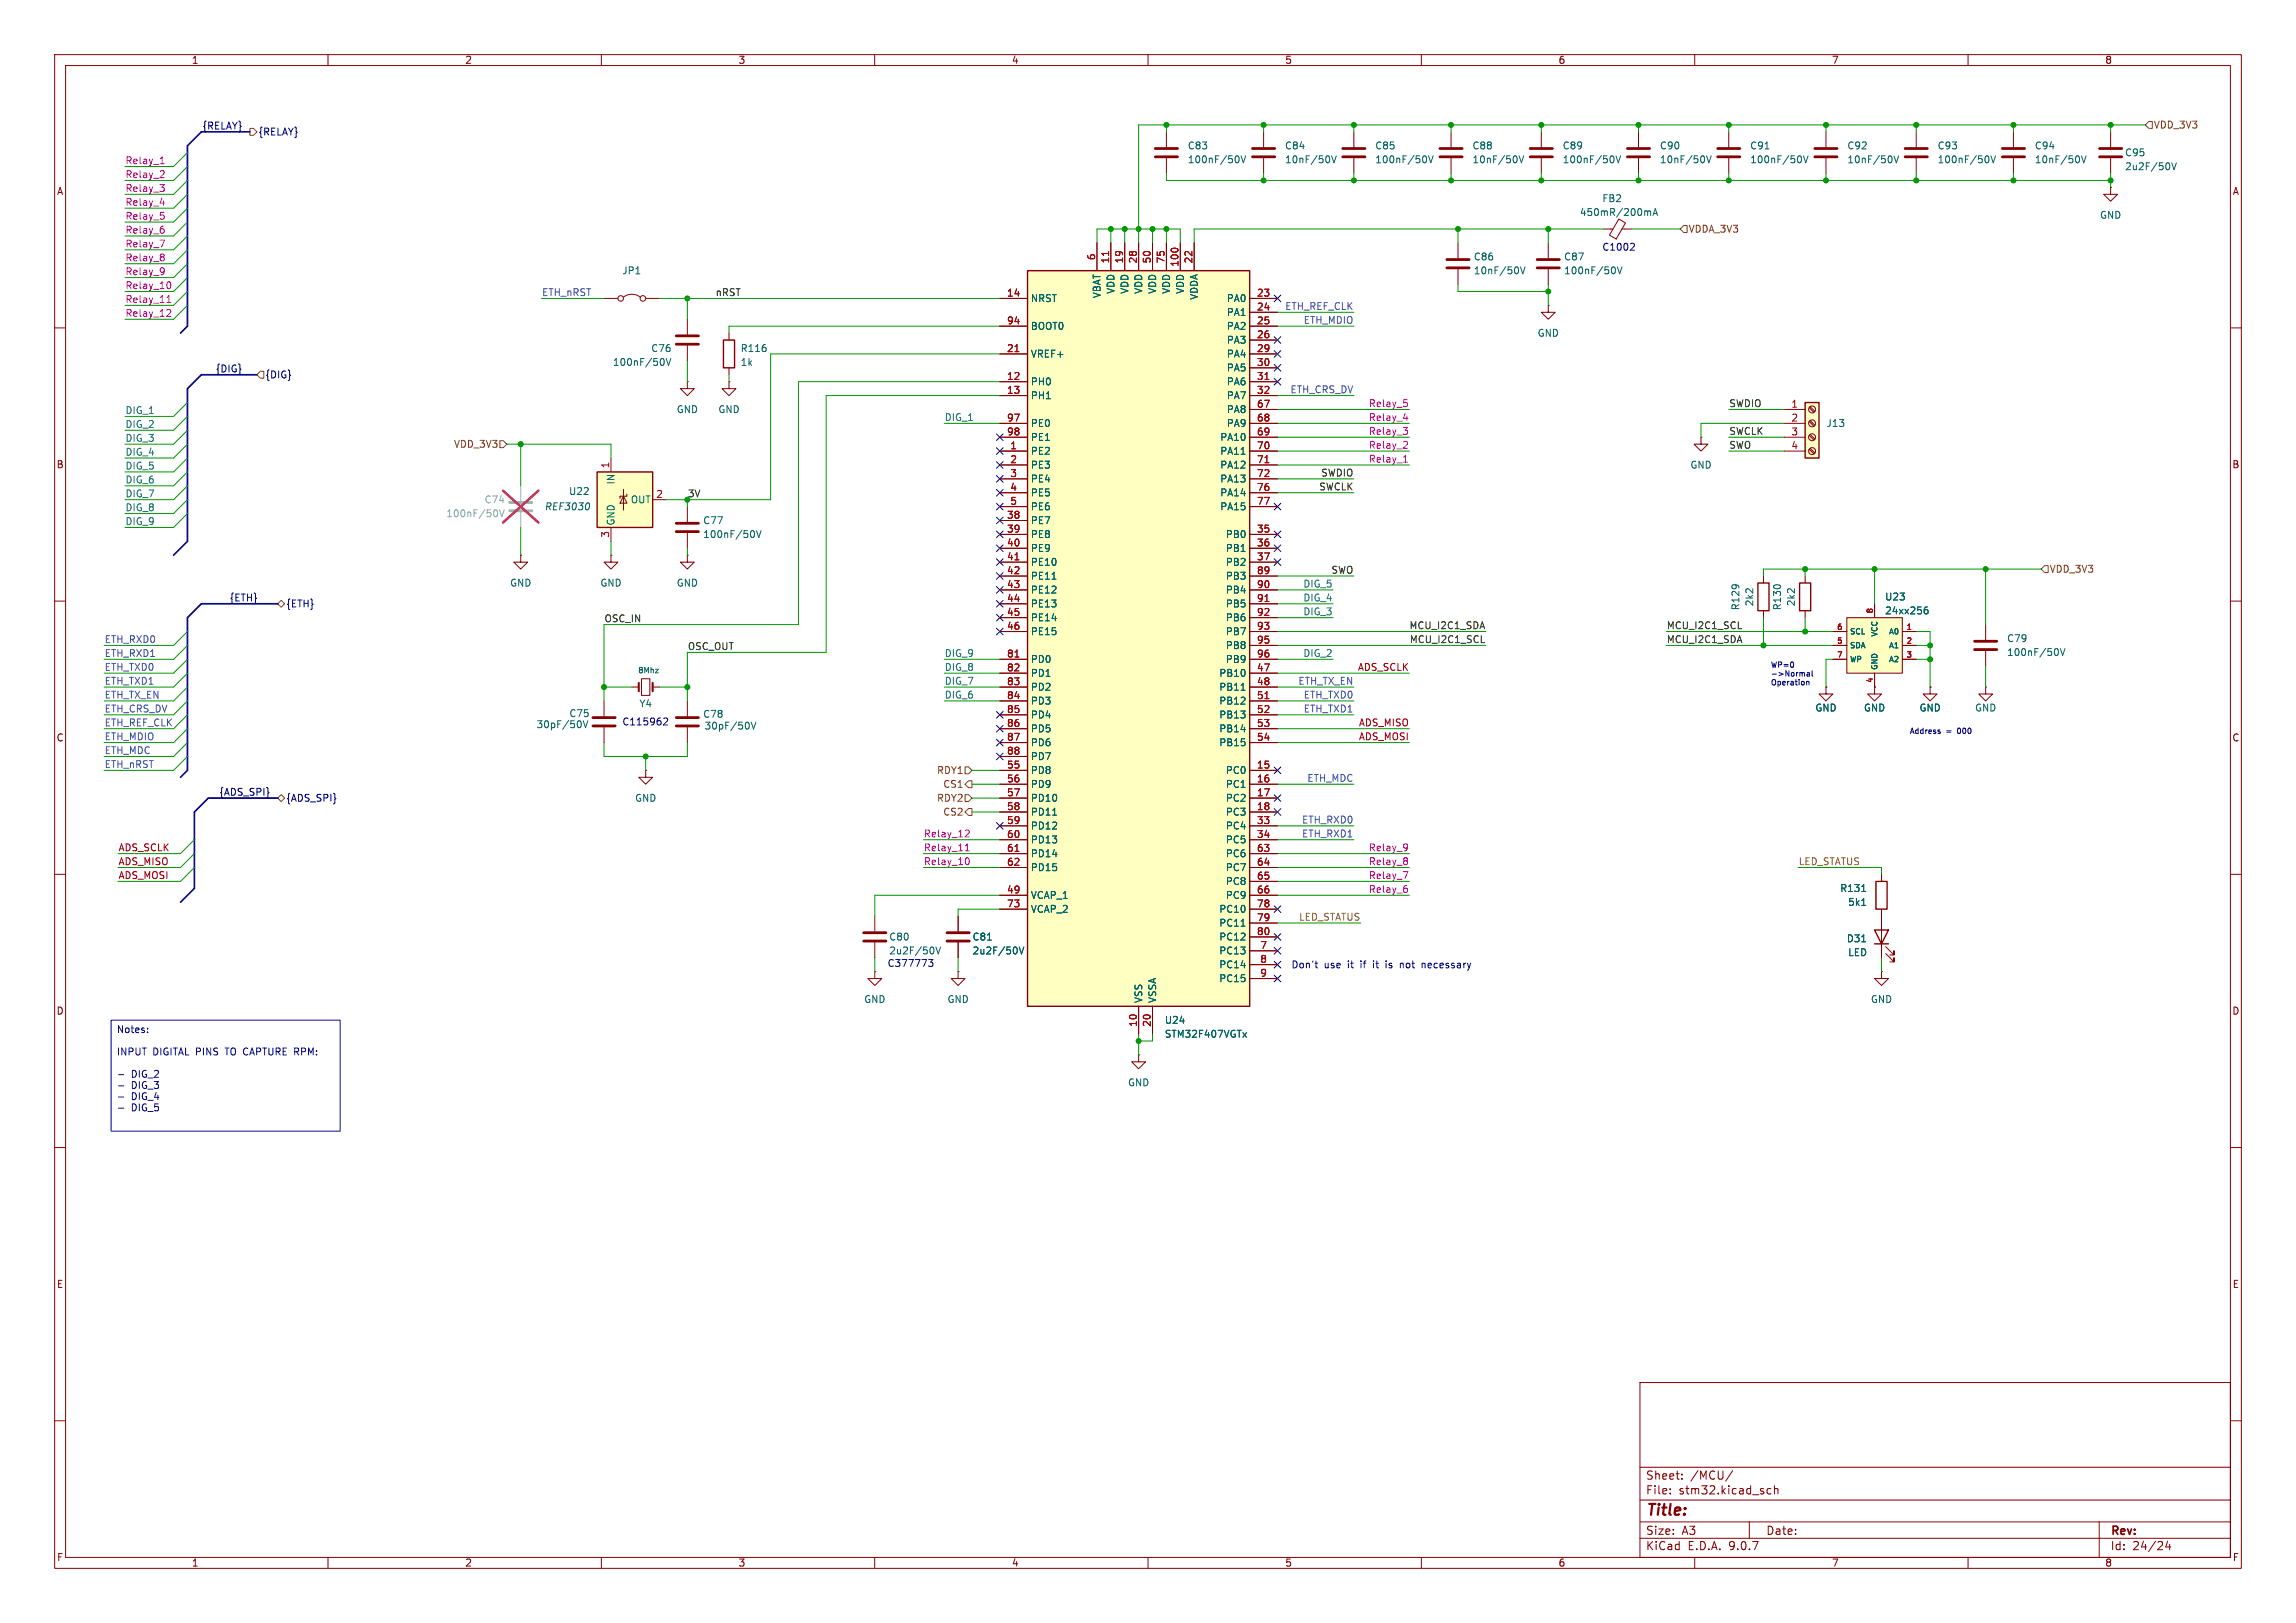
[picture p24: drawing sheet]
<svg xmlns="http://www.w3.org/2000/svg" width="420mm" height="297mm" viewBox="0 0 420 297" stroke-linecap="round" stroke-linejoin="round" font-family="sans-serif">
<defs><g id="words">
<text font-size="2.8" fill="#840000" x="301" y="277.9">Title:</text>
<g font-size="2.1" fill="#840000">
<text x="301" y="273.7">File:</text>
<text x="301" y="271">Sheet:</text>
<text x="307.1" y="273.7">stm32.kicad_sch</text>
<text x="309.2" y="271">/MCU/</text>
<text x="301" y="281.1">Size:</text>
<text x="307.6" y="281.1">A3</text>
<text x="323" y="281.1">Date:</text>
<text x="386" y="281.3">Rev:</text>
<text x="301" y="283.9">KiCad</text>
<text x="308.7" y="283.9">E.D.A.</text>
<text x="316.3" y="283.9">9.0.7</text>
<text x="386" y="283.9">Id:</text>
<text x="390.1" y="283.9">24/24</text>
</g>
<g font-size="1.8" fill="#840000">
<text x="35" y="11.9">1</text>
<text x="85" y="11.9">2</text>
<text x="135" y="11.9">3</text>
<text x="185" y="11.9">4</text>
<text x="235" y="11.9">5</text>
<text x="285" y="11.9">6</text>
<text x="335" y="11.9">7</text>
<text x="385" y="11.9">8</text>
<text x="10.3" y="35.9">A</text>
<text x="408.3" y="35.9">A</text>
<text x="10.3" y="85.9">B</text>
<text x="408.2" y="85.9">B</text>
<text x="10.3" y="135.9">C</text>
<text x="408.2" y="135.9">C</text>
<text x="10.3" y="185.9">D</text>
<text x="408.2" y="185.9">D</text>
<text x="10.3" y="235.9">E</text>
<text x="408.3" y="235.9">E</text>
<text x="10.3" y="285.9">F</text>
<text x="35" y="286.9">1</text>
<text x="85" y="286.9">2</text>
<text x="135" y="286.9">3</text>
<text x="185" y="286.9">4</text>
<text x="235" y="286.9">5</text>
<text x="285" y="286.9">6</text>
<text x="335" y="286.9">7</text>
<text x="385" y="286.9">8</text>
<text x="408.3" y="285.9">F</text>
</g>
<g font-size="1.8" fill="#000084">
<text x="36.9" y="23.8">{RELAY}</text>
<text x="47.2" y="25">{RELAY}</text>
<text x="39.4" y="68.2">{DIG}</text>
<text x="48.5" y="69.4">{DIG}</text>
<text x="41.9" y="110.1">{ETH}</text>
<text x="52.3" y="111.4">{ETH}</text>
<text x="40" y="145.7">{ADS_SPI}</text>
<text x="52.3" y="146.9">{ADS_SPI}</text>
</g>
<g font-size="1.8" fill="#725600">
<text x="393.9" y="23.7">VDD_3V3</text>
<text x="308.8" y="42.8">VDDA_3V3</text>
<text x="82.9" y="82.1">VDD_3V3</text>
<text x="374.8" y="105">VDD_3V3</text>
<text x="171.3" y="141.8">RDY1</text>
<text x="171.3" y="146.9">RDY2</text>
<text x="172.4" y="144.4">CS1</text>
<text x="172.4" y="149.5">CS2</text>
</g>
<g font-size="1.8" fill="#006464">
<text x="217.2" y="27.5">C83</text>
<text x="235" y="27.5">C84</text>
<text x="251.5" y="27.5">C85</text>
<text x="269.2" y="27.5">C88</text>
<text x="285.8" y="27.5">C89</text>
<text x="303.5" y="27.5">C90</text>
<text x="320" y="27.5">C91</text>
<text x="337.8" y="27.5">C92</text>
<text x="354.3" y="27.5">C93</text>
<text x="372.1" y="27.5">C94</text>
<text x="388.6" y="28.8">C95</text>
<text x="217.2" y="30.1">100nF/50V</text>
<text x="235" y="30.1">10nF/50V</text>
<text x="251.5" y="30.1">100nF/50V</text>
<text x="269.2" y="30.1">10nF/50V</text>
<text x="285.8" y="30.1">100nF/50V</text>
<text x="303.5" y="30.1">10nF/50V</text>
<text x="320" y="30.1">100nF/50V</text>
<text x="337.8" y="30.1">10nF/50V</text>
<text x="354.3" y="30.1">100nF/50V</text>
<text x="372.1" y="30.1">10nF/50V</text>
<text x="388.6" y="31.3">2u2F/50V</text>
<text x="288.9" y="39.7">450mR/200mA</text>
<text x="293" y="37.2">FB2</text>
<text x="384" y="40.2">GND</text>
<text x="269.5" y="47.9">C86</text>
<text x="286" y="47.9">C87</text>
<text x="113.7" y="50.4">JP1</text>
<text x="204.1" y="53.9" transform="rotate(-90 204.1 53.9)">VDD</text>
<text x="206.6" y="53.9" transform="rotate(-90 206.6 53.9)">VDD</text>
<text x="209.1" y="53.9" transform="rotate(-90 209.1 53.9)">VDD</text>
<text x="211.7" y="53.9" transform="rotate(-90 211.7 53.9)">VDD</text>
<text x="214.2" y="53.9" transform="rotate(-90 214.2 53.9)">VDD</text>
<text x="216.8" y="53.9" transform="rotate(-90 216.8 53.9)">VDD</text>
<text x="269.5" y="50.4">10nF/50V</text>
<text x="286" y="50.4">100nF/50V</text>
<text x="188.5" y="55.5">NRST</text>
<text x="201.5" y="54.7" transform="rotate(-90 201.5 54.7)">VBAT</text>
<text x="219.3" y="55" transform="rotate(-90 219.3 55)">VDDA</text>
<text x="224.3" y="55.5">PA0</text>
<text x="224.3" y="58">PA1</text>
<text x="119" y="64.6">C76</text>
<text x="135.4" y="64.6">R116</text>
<text x="188.5" y="60.6">BOOT0</text>
<text x="188.5" y="65.6">VREF+</text>
<text x="224.3" y="60.6">PA2</text>
<text x="224.3" y="63.1">PA3</text>
<text x="224.3" y="65.6">PA4</text>
<text x="281.2" y="61.8">GND</text>
<text x="112" y="67.2">100nF/50V</text>
<text x="135.4" y="67.2">1k</text>
<text x="188.5" y="70.7">PH0</text>
<text x="224.3" y="68.2">PA5</text>
<text x="224.3" y="70.7">PA6</text>
<text x="123.7" y="75.8">GND</text>
<text x="131.3" y="75.8">GND</text>
<text x="188.5" y="73.3">PH1</text>
<text x="224.3" y="73.3">PA7</text>
<text x="224.3" y="75.8">PA8</text>
<text x="188.5" y="78.3">PE0</text>
<text x="188.5" y="80.9">PE1</text>
<text x="188.5" y="83.4">PE2</text>
<text x="223.1" y="80.9">PA10</text>
<text x="223.1" y="83.4">PA11</text>
<text x="224.3" y="78.3">PA9</text>
<text x="334" y="78.3">J13</text>
<text x="112.6" y="88.8" transform="rotate(-90 112.6 88.8)">IN</text>
<text x="188.5" y="86">PE3</text>
<text x="188.5" y="88.5">PE4</text>
<text x="223.1" y="86">PA12</text>
<text x="223.1" y="88.5">PA13</text>
<text x="309.1" y="86">GND</text>
<text x="99.6" y="93.6">REF3030</text>
<text x="104" y="90.8">U22</text>
<text x="115.3" y="92.3">OUT</text>
<text x="188.5" y="91">PE5</text>
<text x="188.5" y="93.6">PE6</text>
<text x="223.1" y="91">PA14</text>
<text x="223.1" y="93.6">PA15</text>
<text x="112.6" y="96.3" transform="rotate(-90 112.6 96.3)">GND</text>
<text x="128.5" y="96.1">C77</text>
<text x="128.5" y="98.7">100nF/50V</text>
<text x="188.5" y="96.1">PE7</text>
<text x="188.5" y="98.7">PE8</text>
<text x="188.5" y="101.2">PE9</text>
<text x="224.1" y="98.7">PB0</text>
<text x="224.1" y="101.2">PB1</text>
<text x="93.2" y="107.5">GND</text>
<text x="109.7" y="107.5">GND</text>
<text x="123.7" y="107.5">GND</text>
<text x="188.5" y="103.7">PE10</text>
<text x="188.5" y="106.3">PE11</text>
<text x="224.1" y="103.7">PB2</text>
<text x="224.1" y="106.3">PB3</text>
<text x="188.5" y="108.8">PE12</text>
<text x="188.5" y="111.4">PE13</text>
<text x="188.5" y="113.9">PE14</text>
<text x="224.1" y="108.8">PB4</text>
<text x="224.1" y="111.4">PB5</text>
<text x="224.1" y="113.9">PB6</text>
<text x="318.4" y="111.8" transform="rotate(-90 318.4 111.8)">R129</text>
<text x="320.9" y="111" transform="rotate(-90 320.9 111)">2k2</text>
<text x="326" y="111.8" transform="rotate(-90 326 111.8)">R130</text>
<text x="328.5" y="111" transform="rotate(-90 328.5 111)">2k2</text>
<text x="344.7" y="110.1">U23</text>
<text x="344.7" y="112.6">24xx256</text>
<text x="188.5" y="116.4">PE15</text>
<text x="224.1" y="116.4">PB7</text>
<text x="224.1" y="119">PB8</text>
<text x="367" y="117.7">C79</text>
<text x="188.5" y="121.5">PD0</text>
<text x="188.5" y="124.1">PD1</text>
<text x="222.9" y="124.1">PB10</text>
<text x="224.1" y="121.5">PB9</text>
<text x="367" y="120.2">100nF/50V</text>
<text x="104" y="131.4">C75</text>
<text x="116.9" y="129.6">Y4</text>
<text x="128.5" y="131.5">C78</text>
<text x="188.5" y="126.6">PD2</text>
<text x="188.5" y="129.1">PD3</text>
<text x="188.5" y="131.7">PD4</text>
<text x="222.9" y="126.6">PB11</text>
<text x="222.9" y="129.1">PB12</text>
<text x="222.9" y="131.7">PB13</text>
<text x="332" y="130.4">GND</text>
<text x="340.9" y="130.4">GND</text>
<text x="351" y="130.4">GND</text>
<text x="361.2" y="130.4">GND</text>
<text x="98.1" y="133.5">30pF/50V</text>
<text x="128.8" y="133.7">30pF/50V</text>
<text x="188.5" y="134.2">PD5</text>
<text x="188.5" y="136.8">PD6</text>
<text x="222.9" y="134.2">PB14</text>
<text x="222.9" y="136.8">PB15</text>
<text x="188.5" y="139.3">PD7</text>
<text x="188.5" y="141.8">PD8</text>
<text x="224.1" y="141.8">PC0</text>
<text x="116.1" y="146.9">GND</text>
<text x="188.5" y="144.4">PD9</text>
<text x="188.5" y="146.9">PD10</text>
<text x="188.5" y="149.5">PD11</text>
<text x="224.1" y="144.4">PC1</text>
<text x="224.1" y="146.9">PC2</text>
<text x="224.1" y="149.5">PC3</text>
<text x="188.5" y="152">PD12</text>
<text x="188.5" y="154.5">PD13</text>
<text x="224.1" y="152">PC4</text>
<text x="224.1" y="154.5">PC5</text>
<text x="188.5" y="157.1">PD14</text>
<text x="188.5" y="159.6">PD15</text>
<text x="224.1" y="157.1">PC6</text>
<text x="224.1" y="159.6">PC7</text>
<text x="188.5" y="164.7">VCAP_1</text>
<text x="188.5" y="167.2">VCAP_2</text>
<text x="222.9" y="167.2">PC10</text>
<text x="224.1" y="162.2">PC8</text>
<text x="224.1" y="164.7">PC9</text>
<text x="336.5" y="163.4">R131</text>
<text x="338" y="166">5k1</text>
<text x="162.6" y="172.3">C80</text>
<text x="177.8" y="172.3">C81</text>
<text x="222.9" y="169.8">PC11</text>
<text x="222.9" y="172.3">PC12</text>
<text x="337.7" y="172.6">D31</text>
<text x="162.6" y="174.9">2u2F/50V</text>
<text x="177.8" y="174.9">2u2F/50V</text>
<text x="222.9" y="174.9">PC13</text>
<text x="222.9" y="177.4">PC14</text>
<text x="222.9" y="179.9">PC15</text>
<text x="338" y="175.2">LED</text>
<text x="158" y="183.7">GND</text>
<text x="173.2" y="183.7">GND</text>
<text x="209.1" y="183.6" transform="rotate(-90 209.1 183.6)">VSS</text>
<text x="211.7" y="183.6" transform="rotate(-90 211.7 183.6)">VSSA</text>
<text x="342.1" y="183.7">GND</text>
<text x="213" y="187.6">U24</text>
<text x="213" y="190.1">STM32F407VGTx</text>
<text x="206.2" y="199">GND</text>
</g>
<g font-size="1.8" fill="#c200c2">
<text x="22.9" y="35.2">Relay_3</text>
<text x="22.9" y="30.1">Relay_1</text>
<text x="22.9" y="32.7">Relay_2</text>
<text x="22.9" y="37.8">Relay_4</text>
<text x="22.9" y="40.3">Relay_5</text>
<text x="22.9" y="45.4">Relay_7</text>
<text x="22.9" y="47.9">Relay_8</text>
<text x="22.9" y="42.8">Relay_6</text>
<text x="22.9" y="50.5">Relay_9</text>
<text x="22.9" y="53">Relay_10</text>
<text x="22.9" y="58.1">Relay_12</text>
<text x="22.9" y="55.5">Relay_11</text>
<text x="250.3" y="74.6">Relay_5</text>
<text x="250.3" y="77.1">Relay_4</text>
<text x="250.3" y="79.7">Relay_3</text>
<text x="250.3" y="82.2">Relay_2</text>
<text x="250.3" y="84.7">Relay_1</text>
<text x="168.9" y="153.3">Relay_12</text>
<text x="168.9" y="155.9">Relay_11</text>
<text x="250.3" y="155.9">Relay_9</text>
<text x="168.9" y="158.4">Relay_10</text>
<text x="250.3" y="158.4">Relay_8</text>
<text x="250.3" y="160.9">Relay_7</text>
<text x="250.3" y="163.5">Relay_6</text>
</g>
<g font-size="1.8" fill="#a90000">
<text x="200.4" y="47.7" transform="rotate(-90 200.4 47.7)">6</text>
<text x="202.9" y="48.3" transform="rotate(-90 202.9 48.3)">11</text>
<text x="205.5" y="48.3" transform="rotate(-90 205.5 48.3)">19</text>
<text x="208" y="48.3" transform="rotate(-90 208 48.3)">28</text>
<text x="210.6" y="48.3" transform="rotate(-90 210.6 48.3)">50</text>
<text x="213.1" y="48.3" transform="rotate(-90 213.1 48.3)">75</text>
<text x="215.6" y="48.9" transform="rotate(-90 215.6 48.9)">100</text>
<text x="218.2" y="48.3" transform="rotate(-90 218.2 48.3)">22</text>
<text x="184.1" y="54.4">14</text>
<text x="184.1" y="59.4">94</text>
<text x="229.8" y="54.4">23</text>
<text x="229.8" y="56.9">24</text>
<text x="229.8" y="59.4">25</text>
<text x="184.1" y="64.5">21</text>
<text x="229.8" y="62">26</text>
<text x="229.8" y="64.5">29</text>
<text x="184.1" y="69.6">12</text>
<text x="229.8" y="67.1">30</text>
<text x="229.8" y="69.6">31</text>
<text x="184.1" y="72.1">13</text>
<text x="184.1" y="77.2">97</text>
<text x="229.8" y="72.1">32</text>
<text x="229.8" y="74.7">67</text>
<text x="229.8" y="77.2">68</text>
<text x="327.6" y="74.7">1</text>
<text x="327.6" y="77.2">2</text>
<text x="184.1" y="79.8">98</text>
<text x="184.7" y="82.3">1</text>
<text x="229.8" y="79.8">69</text>
<text x="229.8" y="82.3">70</text>
<text x="327.6" y="79.8">3</text>
<text x="327.6" y="82.3">4</text>
<text x="111.5" y="85.8" transform="rotate(-90 111.5 85.8)">1</text>
<text x="184.7" y="84.8">2</text>
<text x="184.7" y="87.4">3</text>
<text x="184.7" y="89.9">4</text>
<text x="229.8" y="84.8">71</text>
<text x="229.8" y="87.4">72</text>
<text x="229.8" y="89.9">76</text>
<text x="119.9" y="91.2">2</text>
<text x="184.1" y="95">38</text>
<text x="184.7" y="92.5">5</text>
<text x="229.8" y="92.5">77</text>
<text x="111.5" y="98.5" transform="rotate(-90 111.5 98.5)">3</text>
<text x="184.1" y="97.5">39</text>
<text x="184.1" y="100.1">40</text>
<text x="229.8" y="97.5">35</text>
<text x="229.8" y="100.1">36</text>
<text x="184.1" y="102.6">41</text>
<text x="184.1" y="105.2">42</text>
<text x="184.1" y="107.7">43</text>
<text x="229.8" y="102.6">37</text>
<text x="229.8" y="105.2">89</text>
<text x="229.8" y="107.7">90</text>
<text x="184.1" y="110.2">44</text>
<text x="184.1" y="112.8">45</text>
<text x="229.8" y="110.2">91</text>
<text x="229.8" y="112.8">92</text>
<text x="184.1" y="115.3">46</text>
<text x="229.8" y="115.3">93</text>
<text x="229.8" y="117.9">95</text>
<text x="184.1" y="120.4">81</text>
<text x="184.1" y="122.9">82</text>
<text x="184.1" y="125.5">83</text>
<text x="229.8" y="120.4">96</text>
<text x="229.8" y="122.9">47</text>
<text x="229.8" y="125.5">48</text>
<text x="184.1" y="128">84</text>
<text x="184.1" y="130.6">85</text>
<text x="229.8" y="128">51</text>
<text x="229.8" y="130.6">52</text>
<text x="184.1" y="133.1">86</text>
<text x="184.1" y="135.6">87</text>
<text x="229.8" y="133.1">53</text>
<text x="229.8" y="135.6">54</text>
<text x="184.1" y="138.2">88</text>
<text x="184.1" y="140.7">55</text>
<text x="184.1" y="143.3">56</text>
<text x="229.8" y="140.7">15</text>
<text x="229.8" y="143.3">16</text>
<text x="184.1" y="145.8">57</text>
<text x="184.1" y="148.3">58</text>
<text x="229.8" y="145.8">17</text>
<text x="229.8" y="148.3">18</text>
<text x="184.1" y="150.9">59</text>
<text x="184.1" y="153.4">60</text>
<text x="184.1" y="156">61</text>
<text x="229.8" y="150.9">33</text>
<text x="229.8" y="153.4">34</text>
<text x="229.8" y="156">63</text>
<text x="184.1" y="158.5">62</text>
<text x="229.8" y="158.5">64</text>
<text x="229.8" y="161">65</text>
<text x="184.1" y="163.6">49</text>
<text x="184.1" y="166.1">73</text>
<text x="229.8" y="163.6">66</text>
<text x="229.8" y="166.1">78</text>
<text x="229.8" y="168.7">79</text>
<text x="229.8" y="171.2">80</text>
<text x="230.4" y="173.7">7</text>
<text x="230.4" y="176.3">8</text>
<text x="230.4" y="178.8">9</text>
<text x="208" y="188" transform="rotate(-90 208 188)">10</text>
<text x="210.6" y="188" transform="rotate(-90 210.6 188)">20</text>
</g>
<g font-size="1.8" fill="#0000c2">
<text x="293" y="46.1">C1002</text>
<text x="113.7" y="132.9">C115962</text>
<text x="162.3" y="177.1">C377773</text>
<text x="236.1" y="177.4">Don't</text>
<text x="242.2" y="177.4">use</text>
<text x="246.7" y="177.4">it</text>
<text x="249.2" y="177.4">if</text>
<text x="251.7" y="177.4">it</text>
<text x="254.2" y="177.4">is</text>
<text x="257" y="177.4">not</text>
<text x="261.2" y="177.4">necessary</text>
<text x="21.3" y="189.4">Notes:</text>
<text x="21.3" y="193.5">INPUT</text>
<text x="24" y="197.5">DIG_2</text>
<text x="27.9" y="193.5">DIGITAL PINS</text>
<text x="41.5" y="193.5">TO CAPTURE RPM:</text>
<text x="24" y="199.6">DIG_3</text>
<text x="24" y="201.6">DIG_4</text>
<text x="24" y="203.7">DIG_5</text>
</g>
<g font-size="1.8" fill="#2753c4">
<text x="99.1" y="54.3">ETH_nRST</text>
<text x="235" y="56.8">ETH_REF_CLK</text>
<text x="238.4" y="59.3">ETH_MDIO</text>
<text x="236" y="72">ETH_CRS_DV</text>
<text x="19" y="117.8">ETH_RXD0</text>
<text x="19" y="120.3">ETH_RXD1</text>
<text x="19" y="125.4">ETH_TXD1</text>
<text x="19" y="122.8">ETH_TXD0</text>
<text x="237.4" y="125.4">ETH_TX_EN</text>
<text x="19" y="130.5">ETH_CRS_DV</text>
<text x="19" y="127.9">ETH_TX_EN</text>
<text x="238.4" y="127.9">ETH_TXD0</text>
<text x="238.4" y="130.5">ETH_TXD1</text>
<text x="19" y="133">ETH_REF_CLK</text>
<text x="19" y="135.5">ETH_MDIO</text>
<text x="19" y="140.6">ETH_nRST</text>
<text x="19" y="138.1">ETH_MDC</text>
<text x="239" y="143.2">ETH_MDC</text>
<text x="238.1" y="153.3">ETH_RXD1</text>
<text x="238.1" y="150.8">ETH_RXD0</text>
</g>
<g font-size="1.8" fill="#0f0f0f">
<text x="130.8" y="54.3">nRST</text>
<text x="316.2" y="74.6">SWDIO</text>
<text x="316.2" y="79.7">SWCLK</text>
<text x="316.2" y="82.2">SWO</text>
<text x="241.2" y="89.8">SWCLK</text>
<text x="241.6" y="87.3">SWDIO</text>
<text x="125.7" y="91.1">3V</text>
<text x="243.5" y="105.1">SWO</text>
<text x="110.5" y="114">OSC_IN</text>
<text x="125.7" y="119">OSC_OUT</text>
<text x="257.7" y="115.2">MCU_I2C1_SDA</text>
<text x="257.8" y="117.8">MCU_I2C1_SCL</text>
<text x="304.8" y="117.8">MCU_I2C1_SDA</text>
<text x="304.8" y="115.2">MCU_I2C1_SCL</text>
</g>
<g font-size="1.8" fill="#008484">
<text x="22.9" y="75.9">DIG_1</text>
<text x="172.7" y="77.1">DIG_1</text>
<text x="22.9" y="80.9">DIG_3</text>
<text x="22.9" y="78.4">DIG_2</text>
<text x="22.9" y="83.5">DIG_4</text>
<text x="22.9" y="88.6">DIG_6</text>
<text x="22.9" y="86">DIG_5</text>
<text x="22.9" y="91.1">DIG_7</text>
<text x="22.9" y="93.6">DIG_8</text>
<text x="22.9" y="96.2">DIG_9</text>
<text x="238.3" y="107.6">DIG_5</text>
<text x="238.3" y="110.1">DIG_4</text>
<text x="238.3" y="112.7">DIG_3</text>
<text x="172.7" y="122.8">DIG_8</text>
<text x="172.7" y="125.4">DIG_7</text>
<text x="172.7" y="120.3">DIG_9</text>
<text x="238.3" y="120.3">DIG_2</text>
<text x="172.7" y="127.9">DIG_6</text>
</g>
<g font-size="1.8" fill="#989898">
<text x="81.5" y="94.8">100nF/50V</text>
<text x="88.6" y="92.3">C74</text>
</g>
<g font-size="1.8" fill="#c20000">
<text x="248.3" y="122.8">ADS_SCLK</text>
<text x="248.5" y="135.5">ADS_MOSI</text>
<text x="248.5" y="133">ADS_MISO</text>
<text x="21.6" y="155.9">ADS_SCLK</text>
<text x="21.6" y="158.4">ADS_MISO</text>
<text x="21.6" y="160.9">ADS_MOSI</text>
</g>
<g font-size="1.8" fill="#848400">
<text x="328.9" y="158.4">LED_STATUS</text>
<text x="237.5" y="168.6">LED_STATUS</text>
</g>
<g font-size="1.4" fill="#a90000">
<text x="342.6" y="112.4" transform="rotate(-90 342.6 112.4)">8</text>
<text x="335.9" y="115.3">6</text>
<text x="335.9" y="117.9">5</text>
<text x="348.6" y="115.3">1</text>
<text x="348.6" y="117.9">2</text>
<text x="335.9" y="120.4">7</text>
<text x="342.6" y="125.1" transform="rotate(-90 342.6 125.1)">4</text>
<text x="348.6" y="120.4">3</text>
</g>
<g font-size="1.4" fill="#006464">
<text x="338.3" y="116.3">SCL</text>
<text x="338.3" y="118.8">SDA</text>
<text x="343.6" y="116.7" transform="rotate(-90 343.6 116.7)">VCC</text>
<text x="345.4" y="116.3">A0</text>
<text x="345.4" y="118.8">A1</text>
<text x="116.6" y="123.4">8Mhz</text>
<text x="338.3" y="121.4">WP</text>
<text x="343.6" y="122.7" transform="rotate(-90 343.6 122.7)">GND</text>
<text x="345.4" y="121.4">A2</text>
</g>
<g font-size="1.4" fill="#0000c2">
<text x="323.8" y="122.3">WP=0</text>
<text x="323.8" y="123.9">-&gt;Normal</text>
<text x="323.8" y="125.5">Operation</text>
<text x="349.2" y="134.4">Address</text>
<text x="356" y="134.4">=</text>
<text x="358.3" y="134.4">000</text>
</g>
</g></defs>
<g fill="none" stroke="#840000" stroke-width=".18">
<path d="M10 10h400v277h-400zM12 12h396v273h-396zM60 10v2M110 10v2M160 10v2M210 10v2M260 10v2M310 10v2M360 10v2M299.7 24.1v2.8M299.7 29v2.8M316.2 24.1v2.8"/>
<path d="M316.2 29v2.8M110.5 54.6h2.5M114 54.4a2.54 2.54 0 0 1 3.1 0M118.1 54.6h2.5M125.7 58.4v2.8M293.4 41.9h1.6M296.1 40.1l1.2 .7-1.7 2.9-1.2-.7zM296.7 41.9h1.7M10 60h2M125.7 63.2v2.8M133.3 61v1.2M133.3 67.3v1.3"/>
<path d="M408 60h2M311.1 80v1.3h1.3l-1.3 1.3-1.2-1.3h1.2M311.1 80h.1M10 110h2M408 110h2M334 125.7v1.3h1.3l-1.3 1.3-1.3-1.3h1.3M334 125.7h.1M353.1 125.7v1.3h1.2l-1.2 1.3-1.3-1.3h1.3M353.1 125.7h.1M363.2 125.7v1.3h1.3l-1.3 1.3-1.3-1.3h1.3M363.2 125.7h.1M10 160h2"/>
<path d="M118.1 141v1.2h1.3l-1.3 1.3-1.3-1.3h1.3M118.1 141h.1M408 160h2M160 167.6v2.8M160 172.5v2.8M344.2 177.8v1.3h1.2l-1.2 1.2-1.3-1.2h1.3M344.2 177.8h.1M344.2 167.6v7.7M344.9 174.5l1.6 1.5v-.7v.7h-.8M344.9 173.2l1.6 1.6v-.8v.8h-.8M10 210h2M408 210h2"/>
<path d="M300 253h108v32h-108zM10 260h2M300 278.5h108M300 274.5h108M300 268.5h108M305.5 273.2v.2M305.5 272.5v.1M307.7 270.5v.2M307.7 269.8v.1M316.9 269.1l-1.2 1.9M320 278.5v3M323.9 272.5l-.4-.1-.3 .3v.4l.2 .2h.5"/>
<path d="M324.6 272.5l.2-.1 .4 .1v.9M324.6 271.9v1.5M384 278.5v6.5M408 260h2M60 285v2M110 285v2M160 285v2M210 285v2M260 285v2M300 281.5h108M310 285v2M360 285v2"/>
<path d="M396.5 282l-.3 1.1h.9M396.9 282.6v1"/>
<circle cx="113.5" cy="54.6" r=".51"/>
<circle cx="117.6" cy="54.6" r=".51"/>
</g>
<path d="M297.7 27.2h4.1M297.7 28.7h4.1M314.2 27.2h4.1M314.2 28.7h4.1M123.7 61.5h4.1M123.7 63h4.1M158 170.7h4.1M158 172.2h4.1" fill="none" stroke="#840000" stroke-width=".51"/>
<g fill="none" stroke="#006464" stroke-width=".18">
<path d="M301.2 38.6l.2 .2M301.4 38.8v.6M301.4 38.8l.2-.2 .3 .1v.7M302.4 39.4l.4-1.2 .4 1.2M302.5 39.1h.6M311.7 28.8v.7M312.2 28.5l.4 1.3 .4-1.3M322.9 27.2h.7M329.2 28.5a.79 .79 0 0 1 0 1.3M329.9 28.5l.4 1.3 .4-1.3M121.2 65.6a.79 .79 0 0 1 0 1.3M121.9 65.6l.4 1.3 .4-1.3"/>
<path d="M170.8 173.5v.8M171.2 173.3l.4 1.3 .4-1.3M340.6 172.3h.7"/>
</g>
<path d="M132.3 62.2h2.1v5.1h-2.1zM342.9 170.2h2.5l-1.2 2.5zM342.9 172.7h2.5" fill="none" stroke="#840000" stroke-width=".25"/>
<path d="M188 49.5h40.6v134.7h-40.6z" fill="#ffffc2"/>
<path d="M188 49.5h40.6v134.7h-40.6z" fill="none" stroke="#840000" stroke-width=".25"/>
<g fill="none" stroke="#840000" stroke-width=".18">
<path d="M182.9 54.6h5.1M182.9 59.7h5.1M200.7 44.5v5M203.2 44.5v5M205.7 44.5v5M208.3 44.5v5M210.8 44.5v5M213.4 44.5v5M215.9 44.5v5M218.4 44.5v5M228.6 54.6h5.1M228.6 59.7h5.1"/>
<path d="M228.6 57.2h5.1M182.9 64.8h5.1M182.9 69.9h5.1M182.9 72.4h5.1M182.9 77.5h5.1M228.6 64.8h5.1M228.6 69.9h5.1M228.6 72.4h5.1M228.6 77.5h5.1M228.6 62.2h5.1M228.6 67.3h5.1M228.6 74.9h5.1"/>
<path d="M182.9 80h5.1M182.9 82.6h5.1M182.9 85.1h5.1M182.9 87.6h5.1M182.9 90.2h5.1M182.9 92.7h5.1M182.9 95.3h5.1M182.9 97.8h5.1M228.6 80h5.1M228.6 82.6h5.1M228.6 85.1h5.1M228.6 87.6h5.1"/>
<path d="M228.6 90.2h5.1M228.6 92.7h5.1M228.6 97.8h5.1M182.9 100.3h5.1M182.9 102.9h5.1M182.9 105.4h5.1M182.9 108h5.1M182.9 110.5h5.1M182.9 113h5.1M182.9 115.6h5.1M228.6 100.3h5.1M228.6 102.9h5.1"/>
<path d="M228.6 105.4h5.1M228.6 108h5.1M228.6 110.5h5.1M228.6 113h5.1M228.6 115.6h5.1M228.6 118.1h5.1M363.2 114.3v2.8M363.2 119.1v2.8M182.9 120.7h5.1M182.9 123.2h5.1M182.9 125.7h5.1M182.9 128.3h5.1"/>
<path d="M182.9 130.8h5.1M182.9 133.4h5.1M182.9 135.9h5.1M182.9 138.4h5.1M228.6 120.7h5.1M228.6 123.2h5.1M228.6 125.7h5.1M228.6 128.3h5.1M228.6 130.8h5.1M228.6 133.4h5.1M228.6 135.9h5.1M342.9 125.7v1.3h1.3l-1.3 1.3-1.3-1.3h1.3"/>
<path d="M342.9 125.7h.1M182.9 141h5.1M182.9 143.5h5.1M182.9 146.1h5.1M182.9 148.6h5.1M182.9 151.1h5.1M182.9 153.7h5.1M182.9 156.2h5.1M182.9 158.8h5.1M228.6 141h5.1M228.6 143.5h5.1M228.6 146.1h5.1"/>
<path d="M228.6 148.6h5.1M228.6 151.1h5.1M228.6 153.7h5.1M228.6 156.2h5.1M228.6 158.8h5.1M160 177.8v1.3h1.3l-1.3 1.2-1.3-1.2h1.3M160 177.8h.1M182.9 163.8h5.1M182.9 166.4h5.1M228.6 163.8h5.1M228.6 166.4h5.1M228.6 161.3h5.1"/>
<path d="M228.6 168.9h5.1M228.6 171.5h5.1M228.6 174h5.1M228.6 176.5h5.1M228.6 179.1h5.1M208.3 184.2v5M210.8 184.2v5"/>
</g>
<path d="M202.8 46v.7M185.7 64.4h.7M231.4 69.4h.7M231.4 84.7h.7M185.7 102.5h.7M231.4 110.1h.7M185.7 120.2h.7M231.4 127.9h.7M185.7 155.8h.7" fill="none" stroke="#a90000" stroke-width=".18"/>
<path d="M227 83.1h.7M192.4 106h.8M376.2 118.7a.79 .79 0 0 1 0 1.3M376.9 118.7l.4 1.3 .4-1.3M227 126.3h.7M192.6 149.2h.7M227 169.5h.7M227.3 189l.7 .8M228 189l-.7 .8" fill="none" stroke="#006464" stroke-width=".18"/>
<path d="M361.2 117.3h4.1M361.2 118.9h4.1" fill="none" stroke="#840000" stroke-width=".51"/>
<path d="M109.2 86.4h10.2v10.1h-10.2z" fill="#ffffc2"/>
<path d="M109.2 86.4h10.2v10.1h-10.2z" fill="none" stroke="#840000" stroke-width=".25"/>
<path d="M111.8 83.8v2.6M111.8 96.5v2.6M114 90.8l.7 1.3h-1.3zM114 89.5v3.8M114.7 90.4v.4h-1.3v.4M119.4 91.4h2.5" fill="none" stroke="#840000" stroke-width=".18"/>
<path d="M107.7 92.1l.1 .4-.1 .5" fill="none" stroke="#006464" stroke-width=".18"/>
<path d="M337.8 113h10.2v10.2h-10.2z" fill="#ffffc2"/>
<g fill="none" stroke="#840000" stroke-width=".18">
<path d="M213.4 24.1v2.8M213.4 29v2.8M231.1 24.1v2.8M231.1 29v2.8M247.6 24.1v2.8M247.6 29v2.8M265.4 24.1v2.8M265.4 29v2.8M281.9 24.1v2.8M281.9 29v2.8M334 24.1v2.8M334 29v2.8"/>
<path d="M350.5 24.1v2.8M350.5 29v2.8M368.3 24.1v2.8M368.3 29v2.8M386.1 34.3v1.3h1.2l-1.2 1.2-1.3-1.2h1.3M386.1 34.3h.1M386.1 24.1v2.8M386.1 29v2.8M266.7 44.5v2.7M266.7 49.3v2.8M283.2 55.9v1.3h1.3l-1.3 1.2-1.3-1.2h1.3M283.2 55.9h.1"/>
<path d="M283.2 44.5v2.7M283.2 49.3v2.8M125.7 69.9v1.2h1.3l-1.3 1.3-1.2-1.3h1.2M125.7 69.9h.1M133.3 69.9v1.2h1.3l-1.3 1.3-1.2-1.3h1.2M133.3 69.9h.1M125.7 92.7v2.8M125.7 97.5v2.8M95.2 101.6v1.3h-1.2l1.2 1.2 1.3-1.2h-1.3M95.2 101.6h.1M111.8 101.6v1.3h1.2l-1.2 1.2-1.3-1.2h1.3M111.8 101.6h.1"/>
<path d="M125.7 101.6v1.3h1.3l-1.3 1.2-1.2-1.2h1.2M125.7 101.6h.1M322.6 105.4v1.3M322.6 111.8v1.2M330.2 105.4v1.3M330.2 111.8v1.2M335.3 115.6h2.5M335.3 118.1h2.5M337.8 113h10.2v10.2h-10.2zM342.9 110.5v2.5M348 115.6h2.5M348 118.1h2.5"/>
<path d="M110.5 128.3v2.8M110.5 133.1v2.8M115.6 125.7h1.2M117.3 124.2h1.6v3.1h-1.6zM119.4 125.7h1.2M125.7 128.3v2.8M125.7 133.1v2.8M335.3 120.7h2.5M342.9 123.2v2.5M348 120.7h2.5M175.3 177.8v1.3h1.2l-1.2 1.2-1.3-1.2h1.3M175.3 177.8h.1"/>
<path d="M175.3 167.6v2.8M175.3 172.5v2.8M344.2 160v1.3M344.2 166.4v1.2M208.3 193v1.3h1.2l-1.2 1.3-1.3-1.3h1.3M208.3 193h.1"/>
</g>
<g fill="none" stroke="#006464" stroke-width=".18">
<path d="M226.4 28.5a.79 .79 0 0 1 0 1.3M227 28.5l.4 1.3 .5-1.3M243.2 28.8v.7M243.6 28.5l.4 1.3 .4-1.3M260.6 28.5a.79 .79 0 0 1 0 1.3M261.3 28.5l.4 1.3 .5-1.3M277.5 28.8v.7M277.9 28.5l.4 1.3 .4-1.3M294.9 28.5a.79 .79 0 0 1 0 1.3M295.6 28.5l.4 1.3 .4-1.3M346 28.8v.7M346.5 28.5l.4 1.3 .4-1.3"/>
<path d="M363.5 28.5a.79 .79 0 0 1 0 1.3M364.2 28.5l.4 1.3 .4-1.3M380.3 28.8v.7M380.7 28.5l.5 1.3 .4-1.3M396.8 30v.8M397.3 29.8l.4 1.3 .4-1.3M277.7 49.1v.8M278.1 48.8l.5 1.3 .4-1.3M295.2 48.8a.79 .79 0 0 1 0 1.3M295.9 48.8l.4 1.3 .4-1.3M137.7 97.1a.79 .79 0 0 1 0 1.3M138.4 97.1l.4 1.3 .4-1.3"/>
<path d="M352 111.8l.2-.2h.3l.2 .2v.3l-.2 .2h-.4l-.1-.2M352.6 111.1h-.4l-.2 .5M106.3 132.1v.8M106.7 131.9l.4 1.3 .4-1.3M137 132.4v.8M137.4 132.2l.4 1.2 .5-1.2M180.6 172h.8M186 173.5v.8M186.4 173.3l.5 1.3 .4-1.3M340.6 163.1h.7M340.6 165.7h.7"/>
</g>
<g fill="none" stroke="#840000" stroke-width=".51">
<path d="M211.3 27.2h4.1M211.3 28.7h4.1M229.1 27.2h4.1M229.1 28.7h4.1M245.6 27.2h4.1M245.6 28.7h4.1M263.4 27.2h4.1M263.4 28.7h4.1M279.9 27.2h4.1M279.9 28.7h4.1M332 27.2h4M332 28.7h4"/>
<path d="M348.5 27.2h4.1M348.5 28.7h4.1M366.3 27.2h4M366.3 28.7h4M384 27.2h4.1M384 28.7h4.1M264.7 47.5h4M264.7 49h4M281.2 47.5h4M281.2 49h4M123.7 95.8h4.1M123.7 97.3h4.1"/>
<path d="M108.5 131.3h4M108.5 132.8h4M123.7 131.3h4.1M123.7 132.8h4.1M173.2 170.7h4.1M173.2 172.2h4.1"/>
</g>
<path d="M93.2 91.9h4.1M93.2 93.5h4.1" fill="none" stroke="#a1a1a1" stroke-width=".51"/>
<path d="M95.2 88.9v2.8M95.2 93.7v2.8" fill="none" stroke="#a1a1a1" stroke-width=".18"/>
<path d="M90.7 93.3a.79 .79 0 0 1 0 1.3M91.4 93.3l.4 1.3 .4-1.3" fill="none" stroke="#989898" stroke-width=".18"/>
<path d="M92 89.8l6.5 5.8M98.5 89.8l-6.5 5.8" fill="none" stroke="#e12e31" stroke-width=".46"/>
<path d="M321.6 106.7h2v5.1h-2zM329.2 106.7h2v5.1h-2zM343.2 161.3h2v5.1h-2z" fill="none" stroke="#840000" stroke-width=".25"/>
<path d="M116.8 125v1.5M119.4 125v1.5" fill="none" stroke="#840000" stroke-width=".38"/>
<path d="M330.2 73.7h2.5v10.1h-2.5z" fill="#ffffc2"/>
<path d="M330.2 73.7h2.5v10.1h-2.5z" fill="none" stroke="#840000" stroke-width=".25"/>
<g fill="none" stroke="#840000" stroke-width=".18">
<path d="M182.9 54.6h5.1M182.9 59.7h5.1M200.7 44.5v5M203.2 44.5v5M205.7 44.5v5M208.3 44.5v5M210.8 44.5v5M213.4 44.5v5M215.9 44.5v5M218.4 44.5v5M228.6 54.6h5.1M228.6 59.7h5.1"/>
<path d="M228.6 57.2h5.1M182.9 77.5h5.1M182.9 64.8h5.1M182.9 69.9h5.1M182.9 72.4h5.1M228.6 74.9h5.1M228.6 77.5h5.1M228.6 64.8h5.1M228.6 69.9h5.1M228.6 72.4h5.1M228.6 62.2h5.1M228.6 67.3h5.1"/>
<path d="M326.4 74.9h3.8M326.4 77.5h3.8M330.9 74.6l.9 .8M330.9 77.1l.9 .9M330.9 79.7l.9 .8M331.1 74.4l.9 .9M331.1 77l.9 .8M331.1 79.5l.9 .8M182.9 80h5.1M182.9 82.6h5.1M182.9 85.1h5.1M182.9 87.6h5.1"/>
<path d="M182.9 90.2h5.1M182.9 92.7h5.1M182.9 95.3h5.1M182.9 97.8h5.1M228.6 80h5.1M228.6 82.6h5.1M228.6 85.1h5.1M228.6 87.6h5.1M228.6 90.2h5.1M228.6 92.7h5.1M228.6 97.8h5.1M326.4 80h3.8"/>
<path d="M326.4 82.6h3.8M330.9 82.2l.9 .9M331.1 82l.9 .9M182.9 100.3h5.1M182.9 102.9h5.1M182.9 105.4h5.1M182.9 108h5.1M182.9 110.5h5.1M182.9 113h5.1M182.9 115.6h5.1M228.6 100.3h5.1M228.6 102.9h5.1"/>
<path d="M228.6 105.4h5.1M228.6 108h5.1M228.6 110.5h5.1M228.6 113h5.1M228.6 115.6h5.1M228.6 118.1h5.1M335.3 115.6h2.5M335.3 118.1h2.5M342.9 110.5v2.5M348 115.6h2.5M348 118.1h2.5M182.9 120.7h5.1"/>
<path d="M182.9 123.2h5.1M182.9 125.7h5.1M182.9 128.3h5.1M182.9 130.8h5.1M182.9 133.4h5.1M182.9 135.9h5.1M182.9 138.4h5.1M228.6 120.7h5.1M228.6 123.2h5.1M228.6 125.7h5.1M228.6 128.3h5.1M228.6 130.8h5.1"/>
<path d="M228.6 133.4h5.1M228.6 135.9h5.1M334 125.7h.1M335.3 120.7h2.5M342.9 125.7h.1M342.9 123.2v2.5M348 120.7h2.5M353.1 125.7h.1M182.9 141h5.1M182.9 143.5h5.1M182.9 146.1h5.1M182.9 148.6h5.1"/>
<path d="M182.9 151.1h5.1M182.9 153.7h5.1M182.9 156.2h5.1M182.9 158.8h5.1M228.6 141h5.1M228.6 143.5h5.1M228.6 146.1h5.1M228.6 148.6h5.1M228.6 151.1h5.1M228.6 153.7h5.1M228.6 156.2h5.1M228.6 158.8h5.1"/>
<path d="M175.3 167.6v2.8M175.3 172.5v2.8M182.9 163.8h5.1M182.9 166.4h5.1M228.6 163.8h5.1M228.6 166.4h5.1M228.6 161.3h5.1M228.6 168.9h5.1M228.6 171.5h5.1M228.6 174h5.1M228.6 176.5h5.1M228.6 179.1h5.1"/>
<path d="M344.2 160v1.3M344.2 166.4v3.8M344.2 172.7v2.6M208.3 184.2v5M210.8 184.2v5"/>
<circle cx="331.5" cy="74.9" r=".63"/>
<circle cx="331.5" cy="77.5" r=".63"/>
<circle cx="331.5" cy="80" r=".63"/>
<circle cx="331.5" cy="82.5" r=".63"/>
</g>
<path d="M45.7 23.5h.7l.6 .6-.6 .7h-.7zM393.1 22.2h.6v1.3h-.6l-.7-.6zM308 41.3h.6v1.2h-.6l-.7-.6zM47 68.6l.6-.7h.7v1.3h-.7zM91.4 80.6h.7l.6 .7-.6 .6h-.7zM50.8 110.5l.6-.6 .7 .6-.7 .6zM373.4 104.1l.6-.6h.6v1.3h-.6zM50.8 146.1l.6-.7 .7 .7-.7 .6zM176.5 140.3h.7l.6 .7-.6 .6h-.7zM176.5 145.4h.7l.6 .7-.6 .6h-.7zM177.2 142.9h.6v1.2h-.6l-.7-.6zM177.2 148h.6v1.2h-.6l-.7-.6z" fill="none" stroke="#725600" stroke-width=".18"/>
<g fill="none" stroke="#c200c2" stroke-width=".18">
<path d="M29.2 33.8h.8l-.4 .5M29.3 37.2h.8M29.3 30h.7M29.4 38.9h.6M29.6 28.9l.1-.2v1.3M29.8 34.3l.2 .2v.3l-.2 .2M29.8 31.2l.2 .3v.3l-.8 .7h.8M29.8 39.3l.2 .3v.3l-.2 .2M29.9 36.7v.9M29.2 43.9h.9l-.5 1.3M29.7 41.4h.2M29.8 41.9l.2 .2v.3l-.2 .3"/>
<path d="M29.8 46.5l.2 .2-.2 .3 .2 .3v.2l-.2 .2M29.8 49l.2 .3v.4l-.1 .5M30 49.6l-.2 .2M30.5 55.4h.7M30.5 54.5l.4-.4v1.3M30.7 56.6l.4 .1 .1 .3-.7 .9h.7M30.8 51.6a.68 .68 0 0 1 .5 .6 .68 .68 0 0 1-.5 .6M256.7 78.2h.8l-.5 .5M256.7 76.5h.8M256.8 73.1h.6M257.2 73.6l.3 .3v.3l-.3 .2M257.2 78.7l.3 .3v.3l-.3 .2"/>
<path d="M257.3 76.1v.9M256.7 84.6h.8M257 83.5l.1-.2v1.3M257.2 80.8l.3 .2-.1 .3-.7 .7h.8M176.6 155.7h.7M176.6 154.8l.3-.4v1.3M176.8 151.9h.4l.1 .4-.8 .9h.8M176.9 157a.68 .68 0 0 1 .4 .6 .68 .68 0 0 1-.4 .6M256.7 159.5h.8l-.5 1.3M257.2 154.4l.3 .3v.5l-.2 .4M257.2 157l.3 .2-.3 .3 .3 .3v.2l-.3 .2M257.5 155l-.3 .2"/>
<path d="M257.1 162h.2M257.2 162.5l.3 .3v.3l-.3 .2"/>
</g>
<path d="M271 117.6h.6M318 115.1h.6" fill="none" stroke="#0f0f0f" stroke-width=".18"/>
<path d="M45.7 24.1h-8.9l-2.5 2.6v33l-1.3 1.3M47 68.6h-10.2l-2.5 2.5v28l-2.6 2.5M50.8 110.5h-14l-2.5 2.5v28l-1.3 1.2M50.8 146.1h-12.7l-2.5 2.5v14l-2.6 2.5" fill="none" stroke="#000084" stroke-width=".3"/>
<g fill="none" stroke="#009600" stroke-width=".18">
<path d="M34.3 30.5l-2.6 2.5h-8.8M34.3 33l-2.6 2.6h-8.8M34.3 35.6l-2.6 2.5h-8.8M34.3 27.9l-2.6 2.6h-8.8M34.3 38.1l-2.6 2.5h-8.8M213.4 31.8v1.2h172.7M213.4 22.9v1.2M231.1 22.9v1.2M231.1 31.8v1.2M247.6 22.9v1.2M247.6 31.8v1.2M265.4 22.9v1.2"/>
<path d="M265.4 31.8v1.2M281.9 22.9v1.2M281.9 31.8v1.2M299.7 22.9v1.2M299.7 31.8v1.2M316.2 22.9v1.2M316.2 31.8v1.2M334 22.9v1.2M334 31.8v1.2M350.5 22.9v1.2M350.5 31.8v1.2M368.3 22.9v1.2"/>
<path d="M368.3 31.8v1.2M386.1 22.9v1.2M386.1 31.8v2.5M392.4 22.9h-184.1v21.6M34.3 48.3l-2.6 2.5h-8.8M34.3 45.7l-2.6 2.6h-8.8M34.3 53.3l-2.6 2.6h-8.8M34.3 50.8l-2.6 2.5h-8.8M34.3 55.9l-2.6 2.5h-8.8M34.3 43.2l-2.6 2.5h-8.8M34.3 40.6l-2.6 2.6h-8.8M99.1 54.6h11.4"/>
<path d="M120.6 54.6h62.3M125.7 54.6v3.8M182.9 59.7h-49.6v1.3M200.7 44.5v-2.6h15.2v2.6M203.2 41.9v2.6M205.7 41.9v2.6M210.8 41.9v2.6M213.4 41.9v2.6M233.7 59.7h13.9M233.7 57.2h13.9M266.7 52.1v1.2h16.5M266.7 41.9v2.6"/>
<path d="M283.2 41.9v2.6M283.2 52.1v3.8M293.4 41.9h-75v2.6M298.4 41.9h8.9M34.3 78.7l-2.6 2.6h-8.8M34.3 73.7l-2.6 2.5h-8.8M34.3 76.2l-2.6 2.5h-8.8M125.7 66v3.9M133.3 68.6v1.3M172.7 77.5h10.2M182.9 72.4h-31.8v47h-25.4v8.9M182.9 69.9h-36.9v44.4h-35.5v14"/>
<path d="M182.9 64.8h-41.9v26.6h-19.1M233.7 77.5h24.1M233.7 74.9h24.1M233.7 72.4h13.9M316.2 74.9h10.2M326.4 77.5h-15.3v2.5M34.3 83.8l-2.6 2.6h-8.8M34.3 81.3l-2.6 2.5h-8.8M34.3 88.9l-2.6 2.5h-8.8M34.3 91.4l-2.6 2.6h-8.8M34.3 94l-2.6 2.5h-8.8M34.3 86.4l-2.6 2.5h-8.8"/>
<path d="M92.7 81.3h19.1v2.5M95.2 81.3v7.6M95.2 96.5v5.1M111.8 99.1v2.5M125.7 91.4v1.3M233.7 80h24.1M233.7 82.6h24.1M233.7 90.2h13.9M233.7 87.6h13.9M233.7 85.1h24.1M316.2 80h10.2M316.2 82.6h10.2"/>
<path d="M34.3 118.1l-2.6 2.6h-12.7M34.3 115.6l-2.6 2.5h-12.7M125.7 100.3v1.3M233.7 110.5h10.1M233.7 113h10.1M233.7 118.1h38.1M233.7 115.6h38.1M233.7 108h10.1M233.7 105.4h13.9M304.8 118.1h30.5M304.8 115.6h30.5M322.6 113v5.1"/>
<path d="M330.2 104.1v1.3M330.2 113v2.6M342.9 104.1v6.4M350.5 118.1h2.6M350.5 115.6h2.6v10.1M363.2 104.1v10.2M373.4 104.1h-50.8v1.3M34.3 135.9l-2.6 2.5h-12.7M34.3 138.4l-2.6 2.6h-12.7M34.3 123.2l-2.6 2.5h-12.7M34.3 120.7l-2.6 2.5h-12.7M34.3 125.7l-2.6 2.6h-12.7"/>
<path d="M34.3 128.3l-2.6 2.5h-12.7M34.3 130.8l-2.6 2.6h-12.7M34.3 133.4l-2.6 2.5h-12.7M110.5 135.9v2.5h15.2v-2.5M110.5 125.7h5.1M118.1 138.4v2.6M120.6 125.7h5.1M172.7 120.7h10.2M172.7 125.7h10.2M172.7 123.2h10.2M172.7 128.3h10.2M233.7 120.7h10.1"/>
<path d="M233.7 125.7h13.9M233.7 123.2h24.1M233.7 128.3h13.9M233.7 130.8h13.9M233.7 133.4h24.1M233.7 135.9h24.1M335.3 120.7h-1.3v5M350.5 120.7h2.6M363.2 121.9v3.8M35.6 156.2l-2.6 2.6h-11.4M35.6 158.8l-2.6 2.5h-11.4M35.6 153.7l-2.6 2.5h-11.4"/>
<path d="M168.9 158.8h14M168.9 153.7h14M168.9 156.2h14M177.8 141h5.1M177.8 143.5h5.1M177.8 148.6h5.1M177.8 146.1h5.1M233.7 158.8h24.1M233.7 143.5h13.9M233.7 153.7h13.9M233.7 156.2h24.1M233.7 151.1h13.9"/>
<path d="M328.9 158.8h15.3v1.2M160 175.3v2.5M175.3 175.3v2.5M182.9 163.8h-22.9v3.8M182.9 166.4h-7.6v1.2M233.7 161.3h24.1M233.7 163.8h24.1M233.7 168.9h15.2M344.2 175.3v2.5M208.3 189.2v3.8M210.8 189.2v1.3h-2.5"/>
</g>
<g fill="none" stroke="#000084" stroke-width=".18">
<path d="M233.1 54l1.2 1.2M234.3 54l-1.2 1.2M182.3 79.4l1.2 1.2M183.5 79.4l-1.2 1.2M233.1 69.2l1.2 1.3M233.1 66.7l1.2 1.2M233.1 64.2l1.2 1.2M233.1 61.6l1.2 1.2M234.3 61.6l-1.2 1.2M234.3 69.2l-1.2 1.3M234.3 66.7l-1.2 1.2M234.3 64.2l-1.2 1.2"/>
<path d="M182.3 92.1l1.2 1.2M182.3 89.6l1.2 1.2M182.3 97.2l1.2 1.2M182.3 99.7l1.2 1.2M182.3 94.6l1.2 1.3M182.3 84.5l1.2 1.2M182.3 81.9l1.2 1.3M182.3 87l1.2 1.2M183.5 92.1l-1.2 1.2M183.5 89.6l-1.2 1.2M183.5 97.2l-1.2 1.2M183.5 99.7l-1.2 1.2"/>
<path d="M183.5 94.6l-1.2 1.3M183.5 84.5l-1.2 1.2M183.5 81.9l-1.2 1.3M183.5 87l-1.2 1.2M233.1 92.1l1.2 1.2M233.1 97.2l1.2 1.2M233.1 99.7l1.2 1.2M234.3 92.1l-1.2 1.2M234.3 97.2l-1.2 1.2M234.3 99.7l-1.2 1.2M182.3 112.4l1.2 1.2M182.3 104.8l1.2 1.2"/>
<path d="M182.3 102.3l1.2 1.2M182.3 109.9l1.2 1.2M182.3 107.3l1.2 1.3M182.3 115l1.2 1.2M183.5 112.4l-1.2 1.2M183.5 104.8l-1.2 1.2M183.5 102.3l-1.2 1.2M183.5 109.9l-1.2 1.2M183.5 107.3l-1.2 1.3M183.5 115l-1.2 1.2M233.1 102.3l1.2 1.2M234.3 102.3l-1.2 1.2"/>
<path d="M182.3 135.3l1.2 1.2M182.3 130.2l1.2 1.2M182.3 132.7l1.2 1.3M182.3 137.8l1.2 1.2M183.5 135.3l-1.2 1.2M183.5 130.2l-1.2 1.2M183.5 132.7l-1.2 1.3M183.5 137.8l-1.2 1.2M182.3 150.5l1.2 1.2M183.5 150.5l-1.2 1.2M233.1 145.4l1.2 1.3M233.1 140.4l1.2 1.2"/>
<path d="M233.1 148l1.2 1.2M234.3 145.4l-1.2 1.3M234.3 140.4l-1.2 1.2M234.3 148l-1.2 1.2M233.1 178.5l1.2 1.2M233.1 173.4l1.2 1.2M233.1 175.9l1.2 1.2M233.1 165.8l1.2 1.2M233.1 170.8l1.2 1.3M234.3 178.5l-1.2 1.2M234.3 173.4l-1.2 1.2M234.3 175.9l-1.2 1.2"/>
<path d="M234.3 165.8l-1.2 1.2M234.3 170.8l-1.2 1.3"/>
</g>
<g fill="none" stroke="#0000c2" stroke-width=".18">
<path d="M298.7 44.5l.3 .3-.1 .3-.7 .7h.8M121.4 131.5l.5-.1 .2 .4-.8 .9h.8M330 123.1l.1 .1v.5M330.5 124.8l.4-.1v.6M330.5 124.7v.6M330.6 123.1h.4v.6M331 123.3l-.5 .2 .2 .2h.3M331.5 122.7v.9l.1 .1M354.8 133.9l.1 .1-.1 .2M354.8 133.6h.1M169.9 175.6h.7l-.4 .5 .4 .1v.5l-.2 .2-.5-.1M240.5 176.3h.5"/>
<path d="M240.8 177.1h.2M253.5 175.8v.2M253.5 176.3v.8M256.1 176.3v.8M256.5 176.3l-.4 .1M260.1 176.4l.4-.1 .2 .1M260.1 176.3v.8M20.3 186.7h41.9v20.3h-41.9zM21.7 196.7h.9M21.7 198.7h.9M27 188.8v.2M27 188.2v.1"/>
<path d="M21.7 200.7h.9M21.7 202.8h.9"/>
</g>
<g fill="none" stroke="#006464" stroke-width=".18">
<path d="M227 83.1h.7M192.4 106h.8M352 111.8l.2-.2h.3l.2 .2v.3l-.2 .2h-.4l-.1-.2M352.6 111.1h-.4l-.2 .5M227 126.3h.7M192.6 149.2h.7M180.6 172h.8M186 173.5v.8M186.4 173.3l.5 1.3 .4-1.3M227 169.5h.7M340.6 163.1h.7M340.6 165.7h.7"/>
<path d="M340.6 172.3h.7M227.3 189l.7 .8M228 189l-.7 .8"/>
</g>
<path d="M202.8 46v.7M185.7 64.4h.7M231.4 69.4h.7M231.4 84.7h.7M185.7 102.5h.7M231.4 110.1h.7M185.7 120.2h.7M231.4 127.9h.7M185.7 155.8h.7" fill="none" stroke="#a90000" stroke-width=".18"/>
<g fill="#009600" stroke="#009600" stroke-width=".18">
<circle cx="118.1" cy="138.4" r=".46"/>
<circle cx="110.5" cy="125.7" r=".46"/>
<circle cx="125.7" cy="125.7" r=".46"/>
<circle cx="95.2" cy="81.3" r=".46"/>
<circle cx="125.7" cy="91.4" r=".46"/>
<circle cx="125.7" cy="54.6" r=".46"/>
<circle cx="208.3" cy="190.5" r=".46"/>
<circle cx="213.4" cy="22.9" r=".46"/>
<circle cx="203.2" cy="41.9" r=".46"/>
<circle cx="205.7" cy="41.9" r=".46"/>
<circle cx="247.6" cy="33" r=".46"/>
<circle cx="231.1" cy="22.9" r=".46"/>
<circle cx="231.1" cy="33" r=".46"/>
<circle cx="281.9" cy="33" r=".46"/>
<circle cx="281.9" cy="22.9" r=".46"/>
<circle cx="247.6" cy="22.9" r=".46"/>
<circle cx="265.4" cy="22.9" r=".46"/>
<circle cx="265.4" cy="33" r=".46"/>
<circle cx="283.2" cy="41.9" r=".46"/>
<circle cx="266.7" cy="41.9" r=".46"/>
<circle cx="208.3" cy="41.9" r=".46"/>
<circle cx="210.8" cy="41.9" r=".46"/>
<circle cx="213.4" cy="41.9" r=".46"/>
<circle cx="342.9" cy="104.1" r=".46"/>
<circle cx="353.1" cy="120.7" r=".46"/>
<circle cx="353.1" cy="118.1" r=".46"/>
<circle cx="322.6" cy="118.1" r=".46"/>
<circle cx="330.2" cy="104.1" r=".46"/>
<circle cx="330.2" cy="115.6" r=".46"/>
<circle cx="283.2" cy="53.3" r=".46"/>
<circle cx="299.7" cy="22.9" r=".46"/>
<circle cx="299.7" cy="33" r=".46"/>
<circle cx="316.2" cy="33" r=".46"/>
<circle cx="316.2" cy="22.9" r=".46"/>
<circle cx="363.2" cy="104.1" r=".46"/>
<circle cx="368.3" cy="33" r=".46"/>
<circle cx="386.1" cy="33" r=".46"/>
<circle cx="350.5" cy="33" r=".46"/>
<circle cx="350.5" cy="22.9" r=".46"/>
<circle cx="368.3" cy="22.9" r=".46"/>
<circle cx="386.1" cy="22.9" r=".46"/>
<circle cx="334" cy="22.9" r=".46"/>
<circle cx="334" cy="33" r=".46"/>
</g>
<use href="#words"/>
</svg>
